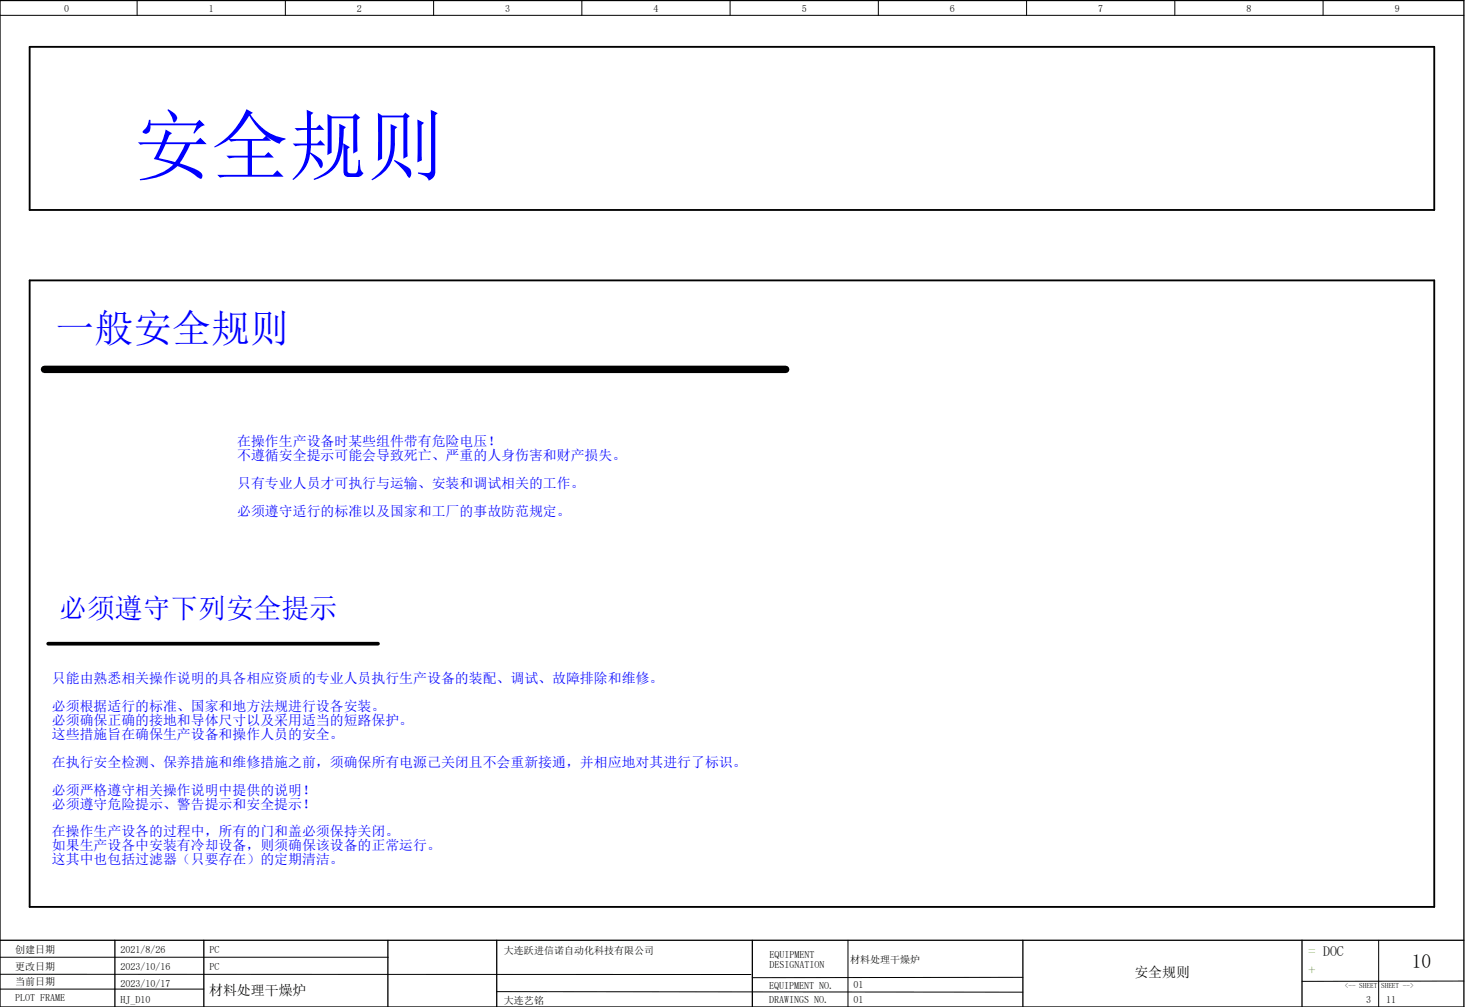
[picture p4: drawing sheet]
<svg xmlns="http://www.w3.org/2000/svg" width="399mm" height="272mm" viewBox="0 0 399 272" stroke-linecap="round" stroke-linejoin="round" font-family="sans-serif">
<defs><g id="words">
<text font-size="21" fill="#00f" x="36" y="46.7">安全规则</text>
<text font-size="10.5" fill="#00f" x="15" y="92.2">一般安全规则</text>
<text font-size="7.5" fill="#00f" x="16" y="166.6">必须遵守下列安全提示</text>
<text font-size="5.3" x="380.9" y="261">10</text>
<g font-size="3.7" fill="#00f">
<text x="64" y="120.4">在操作生产设备时某些组件带有危险电压！</text>
<text x="64" y="124.1">不遵循安全提示可能会导致死亡、严重的人身伤害和财产损失。</text>
<text x="64" y="131.6">只有专业人员才可执行与运输、安装和调试相关的工作。</text>
<text x="64" y="139.1">必须遵守适行的标准以及国家和工厂的事故防范规定。</text>
<text x="14" y="184.4">只能由熟悉相关操作说明的具各相应资质的专业人员执行生产设备的装配、调试、故障排除和维修。</text>
<text x="14" y="191.9">必须根据适行的标准、国家和地方法规进行设各安装。</text>
<text x="14" y="195.6">必须确保正确的接地和导体尺寸以及采用适当的短路保护。</text>
<text x="14" y="199.4">这些措施旨在确保生产设备和操作人员的安全。</text>
<text x="14" y="206.9">在执行安全检测、保养措施和维修措施之前，须确保所有电源己关闭且不会重新接通，并相应地对其进行了标识。</text>
<text x="14" y="214.4">必须严格遵守相关操作说明中提供的说明！</text>
<text x="14" y="218.1">必须遵守危险提示、警告提示和安全提示！</text>
<text x="14" y="225.6">在操作生产设各的过程中，所有的门和盖必须保持关闭。</text>
<text x="14" y="229.4">如果生产设各中安装有冷却设备，则须确保该设备的正常运行。</text>
<text x="14" y="233.1">这其中也包括过滤器（只要存在）的定期清洁。</text>
</g>
<g font-size="3.7" fill="#7ca552">
<text x="353.1" y="258">= DOC</text>
<text x="353.1" y="263">+</text>
</g>
<g font-size="3.7">
<text x="306.1" y="263.5">安全规则</text>
<text x="56.4" y="268.5">材料处理干燥炉</text>
</g>
<g font-size="2.7">
<text x="17.3" y="3.1">0</text>
<text x="56.3" y="3.1">1</text>
<text x="96.3" y="3.1">2</text>
<text x="136.3" y="3.1">3</text>
<text x="176.3" y="3.1">4</text>
<text x="216.3" y="3.1">5</text>
<text x="256.3" y="3.1">6</text>
<text x="296.3" y="3.1">7</text>
<text x="336.3" y="3.1">8</text>
<text x="376.3" y="3.1">9</text>
<text x="4.1" y="257.1">创建日期</text>
<text x="32.5" y="257.1">2021/8/26</text>
<text x="56.5" y="257.1">PC</text>
<text x="136" y="257.3">大连跃进信诺自动化科技有限公司</text>
<text x="4" y="261.6">更改日期</text>
<text x="32.5" y="261.6">2023/10/16</text>
<text x="56.5" y="261.6">PC</text>
<text x="207.6" y="258.3">EQUIPMENT</text>
<text x="207.6" y="261">DESIGNATION</text>
<text x="229.4" y="259.7">材料处理干燥炉</text>
<text x="4.1" y="265.8">当前日期</text>
<text x="32.5" y="266.1">2023/10/17</text>
<text x="207.5" y="266.7">EQUIPMENT NO.</text>
<text x="230.3" y="266.6">01</text>
<text x="4.1" y="270.2">PLOT FRAME</text>
<text x="32.5" y="270.6">HJ_D10</text>
<text x="136" y="270.8">大连艺铭</text>
<text x="207.5" y="270.6">DRAWINGS NO.</text>
<text x="230.3" y="270.6">01</text>
<text x="368.6" y="270.6">3</text>
<text x="374" y="270.6">11</text>
</g>
<g font-size="2">
<text x="362.9" y="266.6">&lt;-- SHEET</text>
<text x="372.7" y="266.4">SHEET --&gt;</text>
</g>
</g></defs>
<path d="M0 .1h395v271.5h-395zM0 253.6h395M31 253.6v18M55 253.6v18M104.7 253.7v18M134 253.6v18M203 253.6v18M276 253.6v18M351.3 253.6v18" fill="none" stroke="#000" stroke-width=".35"/>
<g fill="none" stroke="#000" stroke-width=".27">
<path d="M0 4.1h395M37 .1v4M77 .1v4M117 .1v4M157 .1v4M197 .1v4M237 .1v4M277 .1v4M317 .1v4M357 .1v4M0 258.2h104.8M228.8 253.6v18"/>
<path d="M372 253.6v18M0 262.8l202.6 .1M0 266.8h55M134.1 267.5l141.9 .1M276 263.6l-73 .1M395 264.6l-43.7 .1"/>
</g>
<path d="M8 12.6h379v44h-379zM8 75.6h379v169h-379z" fill="none" stroke="#000" stroke-width=".5"/>
<path d="M12 99.6h200" fill="none" stroke="#000" stroke-width="2"/>
<path d="M13 173.6h89" fill="none" stroke="#000" stroke-width="1"/>
<use href="#words"/>
</svg>
